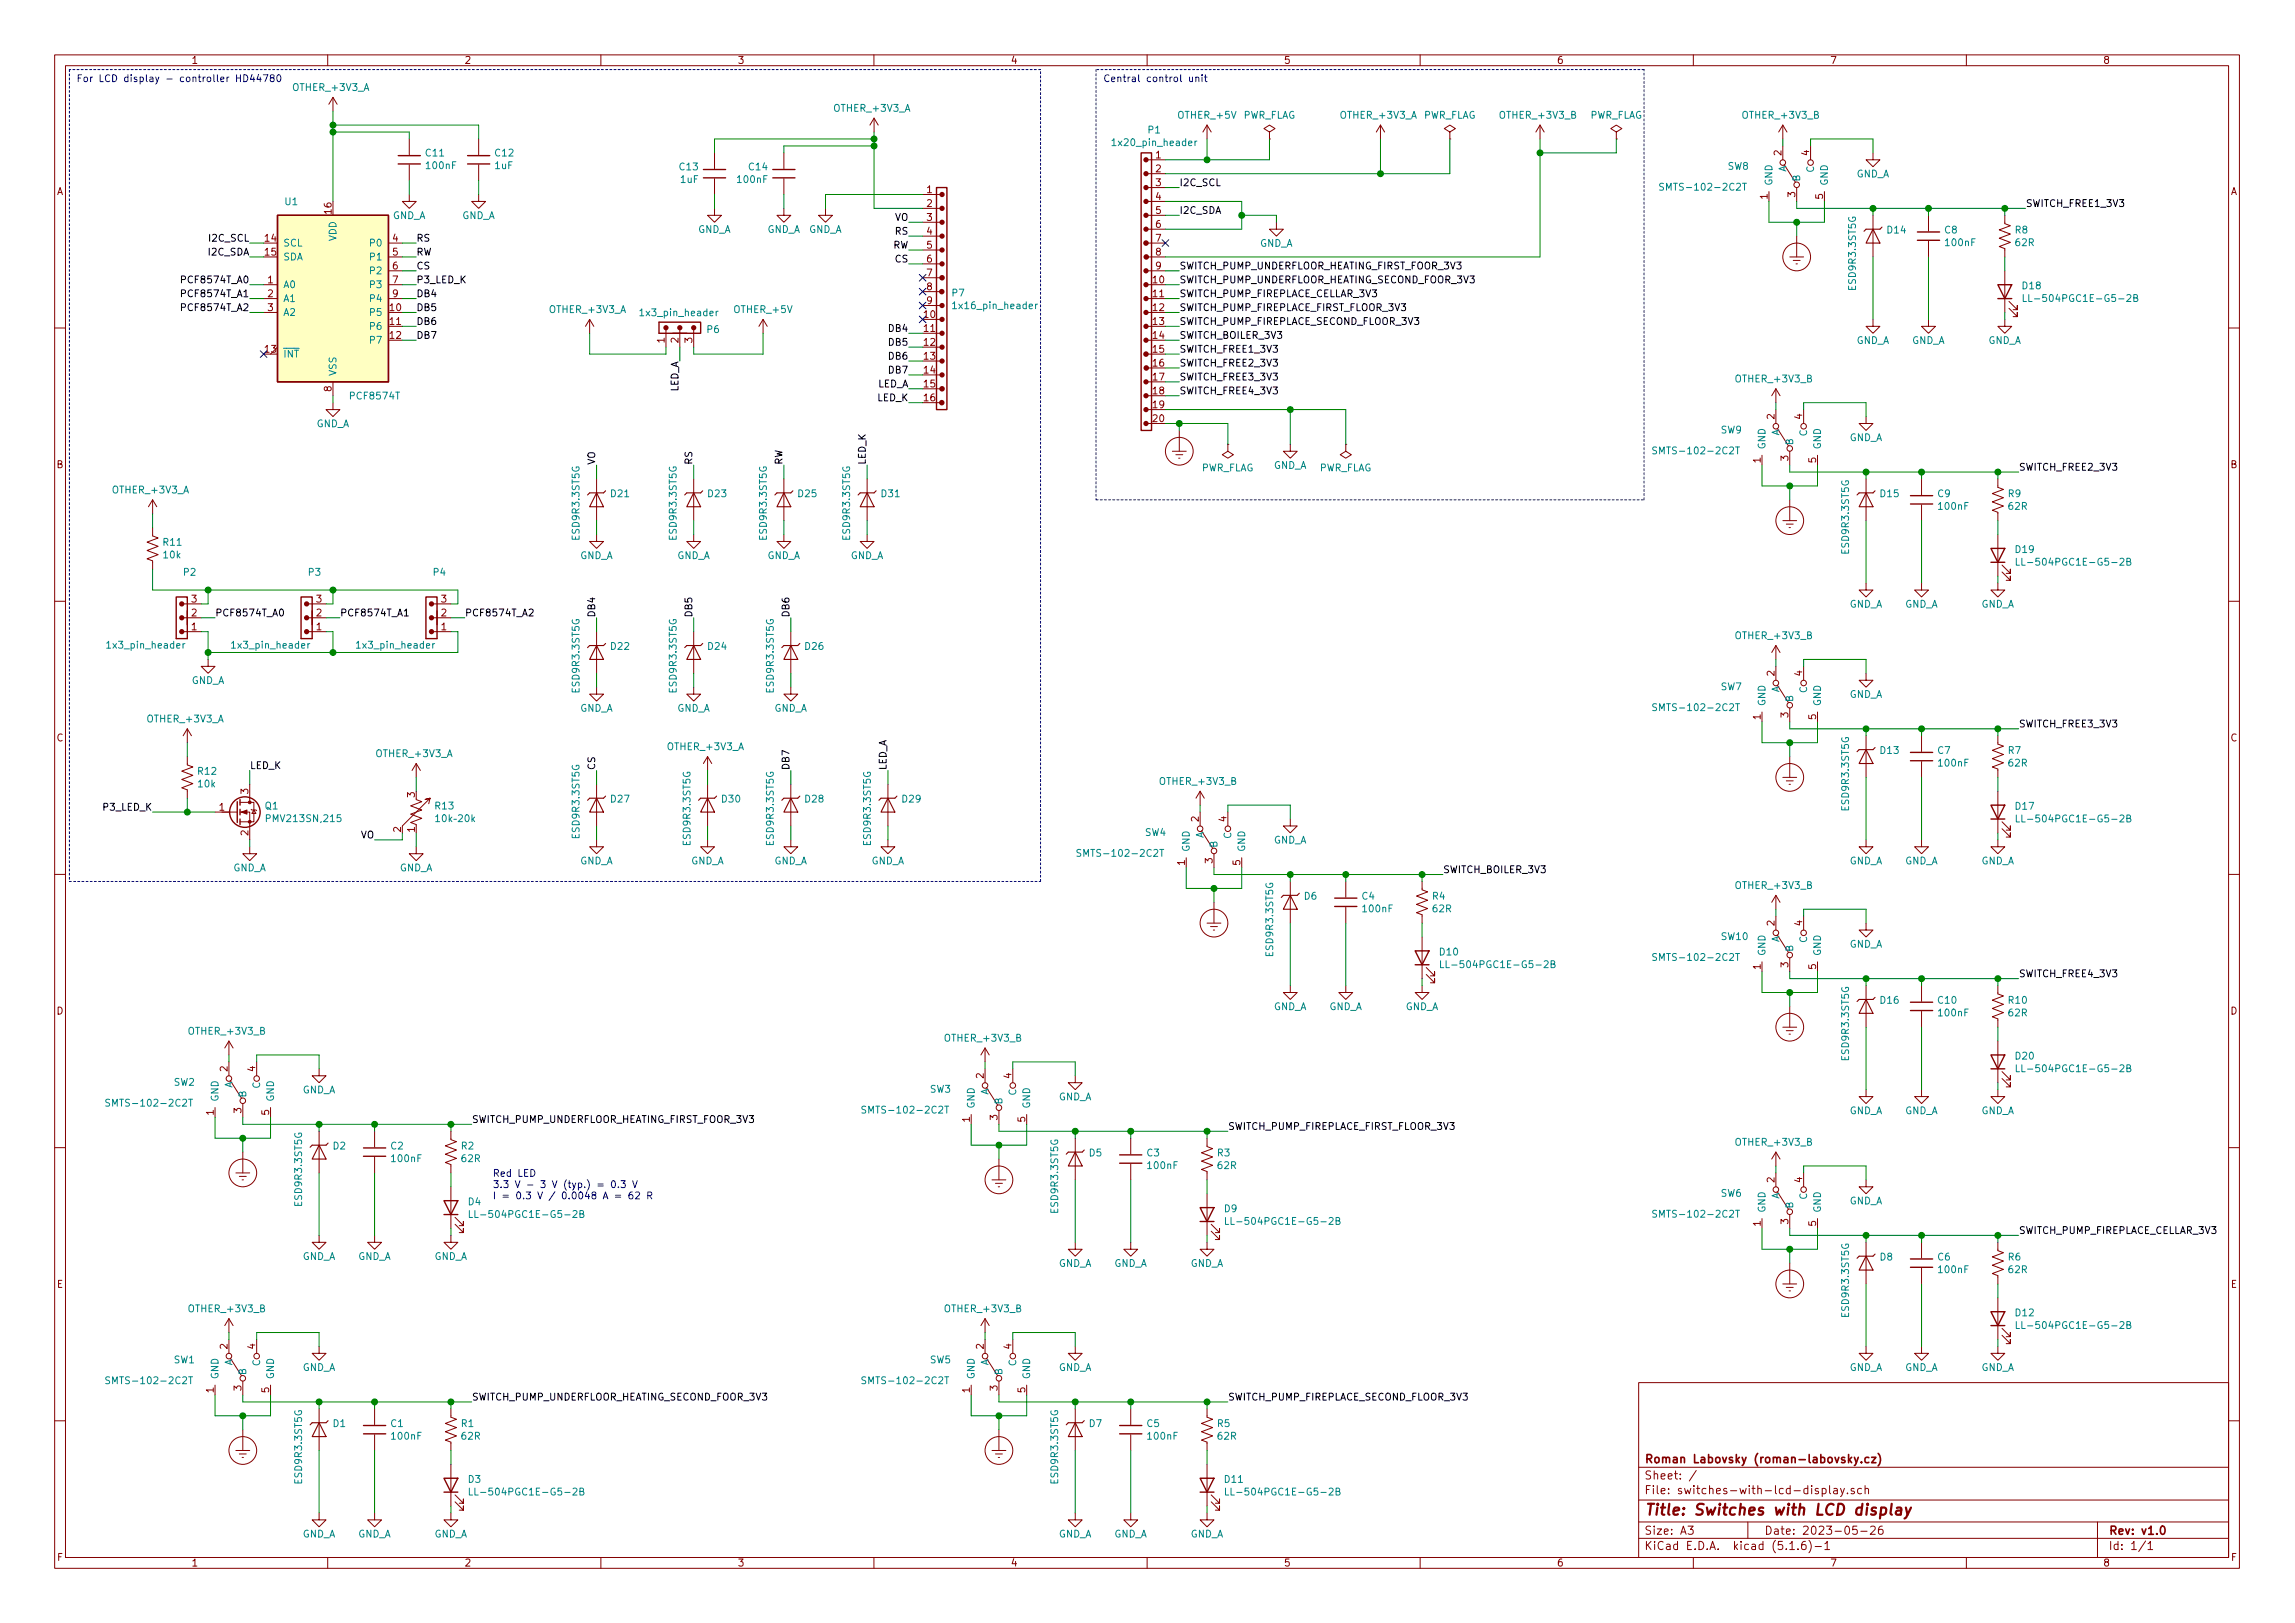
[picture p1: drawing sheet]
<svg xmlns="http://www.w3.org/2000/svg" width="420mm" height="297mm" viewBox="0 0 420 297" stroke-linecap="round" stroke-linejoin="round" font-family="sans-serif">
<defs><g id="words">
<text font-size="2.8" fill="#840000" x="301" y="277.3">Title: Switches with LCD display</text>
<g font-size="2.1" fill="#840000">
<text x="301" y="267.8">Roman Labovsky (roman-labovsky.cz)</text>
<text x="301" y="273.5">File: switches-with-lcd-display.sch</text>
<text x="301" y="270.8">Sheet: /</text>
<text x="301" y="280.9">Size: A3</text>
<text x="323" y="280.9">Date: 2023-05-26</text>
<text x="386" y="280.9">Rev: v1.0</text>
<text x="301" y="283.7">KiCad E.D.A. kicad (5.1.6)-1</text>
<text x="386" y="283.7">Id: 1/1</text>
</g>
<g font-size="1.8" fill="#840000">
<text x="35" y="11.7">1</text>
<text x="85" y="11.7">2</text>
<text x="135" y="11.7">3</text>
<text x="185" y="11.7">4</text>
<text x="235" y="11.7">5</text>
<text x="285" y="11.7">6</text>
<text x="335" y="11.7">7</text>
<text x="385" y="11.7">8</text>
<text x="211.6" y="29">1</text>
<text x="326.1" y="28.5" transform="rotate(-90 326.1 28.5)">2</text>
<text x="331.2" y="28.5" transform="rotate(-90 331.2 28.5)">4</text>
<text x="10.4" y="35.7">A</text>
<text x="169.7" y="35.3">1</text>
<text x="211.6" y="31.5">2</text>
<text x="211.6" y="34.1">3</text>
<text x="408.4" y="35.7">A</text>
<text x="60.7" y="39.1" transform="rotate(-90 60.7 39.1)">16</text>
<text x="169.7" y="37.9">2</text>
<text x="169.7" y="40.4">3</text>
<text x="211.6" y="36.6">4</text>
<text x="211.6" y="39.2">5</text>
<text x="211.6" y="41.7">6</text>
<text x="323.6" y="36.4" transform="rotate(-90 323.6 36.4)">1</text>
<text x="328.7" y="36.1" transform="rotate(-90 328.7 36.1)">3</text>
<text x="333.8" y="36.4" transform="rotate(-90 333.8 36.4)">5</text>
<text x="48.6" y="44.2">14</text>
<text x="48.6" y="46.8">15</text>
<text x="71.9" y="44.2">4</text>
<text x="71.9" y="46.8">5</text>
<text x="169.7" y="43">4</text>
<text x="169.7" y="45.5">5</text>
<text x="211.6" y="44.2">7</text>
<text x="211.6" y="46.8">8</text>
<text x="49" y="51.9">1</text>
<text x="71.9" y="49.3">6</text>
<text x="71.9" y="51.9">7</text>
<text x="169.7" y="48">6</text>
<text x="169.7" y="50.6">7</text>
<text x="169.7" y="53.1">8</text>
<text x="211.1" y="51.9">10</text>
<text x="211.6" y="49.3">9</text>
<text x="49" y="54.4">2</text>
<text x="49" y="56.9">3</text>
<text x="71.4" y="56.9">10</text>
<text x="71.4" y="59.5">11</text>
<text x="71.9" y="54.4">9</text>
<text x="169.2" y="58.2">10</text>
<text x="169.7" y="55.7">9</text>
<text x="211.1" y="54.4">11</text>
<text x="211.1" y="56.9">12</text>
<text x="211.1" y="59.5">13</text>
<text x="48.6" y="64.6">13</text>
<text x="71.4" y="62">12</text>
<text x="121.7" y="62.7" transform="rotate(-90 121.7 62.7)">1</text>
<text x="124.2" y="62.7" transform="rotate(-90 124.2 62.7)">2</text>
<text x="126.7" y="62.7" transform="rotate(-90 126.7 62.7)">3</text>
<text x="169.2" y="60.7">11</text>
<text x="169.2" y="63.3">12</text>
<text x="169.2" y="65.8">13</text>
<text x="211.1" y="62">14</text>
<text x="211.1" y="64.6">15</text>
<text x="60.7" y="71.6" transform="rotate(-90 60.7 71.6)">8</text>
<text x="169.2" y="68.4">14</text>
<text x="169.2" y="70.9">15</text>
<text x="211.1" y="67.1">16</text>
<text x="211.1" y="69.6">17</text>
<text x="169.2" y="73.4">16</text>
<text x="211.1" y="72.2">18</text>
<text x="211.1" y="74.7">19</text>
<text x="211.1" y="77.3">20</text>
<text x="324.9" y="76.7" transform="rotate(-90 324.9 76.7)">2</text>
<text x="329.9" y="76.7" transform="rotate(-90 329.9 76.7)">4</text>
<text x="10.4" y="85.7">B</text>
<text x="322.3" y="84.7" transform="rotate(-90 322.3 84.7)">1</text>
<text x="327.4" y="84.3" transform="rotate(-90 327.4 84.3)">3</text>
<text x="332.5" y="84.7" transform="rotate(-90 332.5 84.7)">5</text>
<text x="408.4" y="85.7">B</text>
<text x="35.1" y="112.8">2</text>
<text x="35.1" y="110.3">3</text>
<text x="57.9" y="112.8">2</text>
<text x="57.9" y="110.3">3</text>
<text x="80.8" y="112.8">2</text>
<text x="80.8" y="110.3">3</text>
<text x="35.1" y="115.4">1</text>
<text x="57.9" y="115.4">1</text>
<text x="80.8" y="115.4">1</text>
<text x="324.9" y="123.7" transform="rotate(-90 324.9 123.7)">2</text>
<text x="329.9" y="123.7" transform="rotate(-90 329.9 123.7)">4</text>
<text x="322.3" y="131.7" transform="rotate(-90 322.3 131.7)">1</text>
<text x="327.4" y="131.3" transform="rotate(-90 327.4 131.3)">3</text>
<text x="332.5" y="131.7" transform="rotate(-90 332.5 131.7)">5</text>
<text x="10.4" y="135.7">C</text>
<text x="408.4" y="135.7">C</text>
<text x="40.2" y="148.4">1</text>
<text x="45.5" y="145.3" transform="rotate(-90 45.5 145.3)">3</text>
<text x="75.9" y="145.9" transform="rotate(-90 75.9 145.9)">3</text>
<text x="45.5" y="152.9" transform="rotate(-90 45.5 152.9)">2</text>
<text x="73.4" y="152.3" transform="rotate(-90 73.4 152.3)">2</text>
<text x="75.9" y="152.3" transform="rotate(-90 75.9 152.3)">1</text>
<text x="219.5" y="150.4" transform="rotate(-90 219.5 150.4)">2</text>
<text x="224.5" y="150.4" transform="rotate(-90 224.5 150.4)">4</text>
<text x="216.9" y="158.4" transform="rotate(-90 216.9 158.4)">1</text>
<text x="222" y="158" transform="rotate(-90 222 158)">3</text>
<text x="227.1" y="158.4" transform="rotate(-90 227.1 158.4)">5</text>
<text x="324.9" y="169.4" transform="rotate(-90 324.9 169.4)">2</text>
<text x="329.9" y="169.4" transform="rotate(-90 329.9 169.4)">4</text>
<text x="322.3" y="177.4" transform="rotate(-90 322.3 177.4)">1</text>
<text x="327.4" y="177" transform="rotate(-90 327.4 177)">3</text>
<text x="332.5" y="177.4" transform="rotate(-90 332.5 177.4)">5</text>
<text x="10.4" y="185.7">D</text>
<text x="408.4" y="185.7">D</text>
<text x="41.7" y="196.1" transform="rotate(-90 41.7 196.1)">2</text>
<text x="46.7" y="196.1" transform="rotate(-90 46.7 196.1)">4</text>
<text x="180.1" y="197.4" transform="rotate(-90 180.1 197.4)">2</text>
<text x="185.2" y="197.4" transform="rotate(-90 185.2 197.4)">4</text>
<text x="44.2" y="203.7" transform="rotate(-90 44.2 203.7)">3</text>
<text x="39.1" y="204.1" transform="rotate(-90 39.1 204.1)">1</text>
<text x="49.3" y="204.1" transform="rotate(-90 49.3 204.1)">5</text>
<text x="177.5" y="205.3" transform="rotate(-90 177.5 205.3)">1</text>
<text x="182.6" y="205" transform="rotate(-90 182.6 205)">3</text>
<text x="187.7" y="205.3" transform="rotate(-90 187.7 205.3)">5</text>
<text x="324.9" y="216.4" transform="rotate(-90 324.9 216.4)">2</text>
<text x="329.9" y="216.4" transform="rotate(-90 329.9 216.4)">4</text>
<text x="322.3" y="224.4" transform="rotate(-90 322.3 224.4)">1</text>
<text x="327.4" y="224" transform="rotate(-90 327.4 224)">3</text>
<text x="332.5" y="224.4" transform="rotate(-90 332.5 224.4)">5</text>
<text x="10.4" y="235.7">E</text>
<text x="408.4" y="235.7">E</text>
<text x="41.7" y="246.9" transform="rotate(-90 41.7 246.9)">2</text>
<text x="46.7" y="246.9" transform="rotate(-90 46.7 246.9)">4</text>
<text x="180.1" y="246.9" transform="rotate(-90 180.1 246.9)">2</text>
<text x="185.2" y="246.9" transform="rotate(-90 185.2 246.9)">4</text>
<text x="39.1" y="254.9" transform="rotate(-90 39.1 254.9)">1</text>
<text x="44.2" y="254.5" transform="rotate(-90 44.2 254.5)">3</text>
<text x="49.3" y="254.9" transform="rotate(-90 49.3 254.9)">5</text>
<text x="177.5" y="254.9" transform="rotate(-90 177.5 254.9)">1</text>
<text x="182.6" y="254.5" transform="rotate(-90 182.6 254.5)">3</text>
<text x="187.7" y="254.9" transform="rotate(-90 187.7 254.9)">5</text>
<text x="10.5" y="285.7">F</text>
<text x="35" y="286.7">1</text>
<text x="85" y="286.7">2</text>
<text x="135" y="286.7">3</text>
<text x="185" y="286.7">4</text>
<text x="235" y="286.7">5</text>
<text x="285" y="286.7">6</text>
<text x="335" y="286.7">7</text>
<text x="385" y="286.7">8</text>
<text x="408.5" y="285.7">F</text>
</g>
<g font-size="1.8" fill="#0000c2">
<text x="14" y="15">For LCD display - controller HD44780</text>
<text x="201.9" y="15">Central control unit</text>
<text x="90.2" y="215.4">Red LED</text>
<text x="90.2" y="217.4">3.3 V - 3 V (typ.) = 0.3 V</text>
<text x="90.2" y="219.5">I = 0.3 V / 0.0048 A = 62 R</text>
</g>
<g font-size="1.8" fill="#008484">
<text x="53.8" y="16.6">OTHER_+3V3_A</text>
<text x="152.8" y="20.5">OTHER_+3V3_A</text>
<text x="215.8" y="21.7">OTHER_+5V</text>
<text x="227.5" y="21.7">PWR_FLAG</text>
<text x="245.5" y="21.7">OTHER_+3V3_A</text>
<text x="260.5" y="21.7">PWR_FLAG</text>
<text x="274.8" y="21.7">OTHER_+3V3_B</text>
<text x="291" y="21.7">PWR_FLAG</text>
<text x="319.2" y="21.7">OTHER_+3V3_B</text>
<text x="78" y="28.6">C11</text>
<text x="90.7" y="28.6">C12</text>
<text x="204.1" y="26.7">1x20_pin_header</text>
<text x="210.2" y="24.4">P1</text>
<text x="78.2" y="30.9">100nF</text>
<text x="90.7" y="30.9">1uF</text>
<text x="124.5" y="31.2">C13</text>
<text x="124.6" y="33.5">1uF</text>
<text x="135.2" y="33.5">100nF</text>
<text x="137.2" y="31.2">C14</text>
<text x="305.1" y="34.9">SMTS-102-2C2T</text>
<text x="316.3" y="31.1">SW8</text>
<text x="324.5" y="34" transform="rotate(-90 324.5 34)">GND</text>
<text x="327" y="31.5" transform="rotate(-90 327 31.5)">A</text>
<text x="329.6" y="33.3" transform="rotate(-90 329.6 33.3)">B</text>
<text x="332.1" y="31.5" transform="rotate(-90 332.1 31.5)">C</text>
<text x="334.6" y="34" transform="rotate(-90 334.6 34)">GND</text>
<text x="339.8" y="32.5">GND_A</text>
<text x="52.2" y="37.6">U1</text>
<text x="71.8" y="40.1">GND_A</text>
<text x="84.5" y="40.1">GND_A</text>
<text x="51.8" y="45.1">SCL</text>
<text x="51.8" y="47.7">SDA</text>
<text x="61.6" y="44.2" transform="rotate(-90 61.6 44.2)">VDD</text>
<text x="67.9" y="45.1">P0</text>
<text x="67.9" y="47.7">P1</text>
<text x="127.7" y="42.6">GND_A</text>
<text x="140.4" y="42.6">GND_A</text>
<text x="148" y="42.6">GND_A</text>
<text x="230.6" y="45.2">GND_A</text>
<text x="345.6" y="42.7">D14</text>
<text x="356.1" y="42.7">C8</text>
<text x="356.3" y="45">100nF</text>
<text x="369" y="42.7">R8</text>
<text x="369" y="45">62R</text>
<text x="51.8" y="52.7">A0</text>
<text x="67.9" y="50.2">P2</text>
<text x="67.9" y="52.7">P3</text>
<text x="339.8" y="52.9" transform="rotate(-90 339.8 52.9)">ESD9R3.3ST5G</text>
<text x="370.3" y="52.9">D18</text>
<text x="51.8" y="55.3">A1</text>
<text x="51.8" y="57.8">A2</text>
<text x="67.9" y="57.8">P5</text>
<text x="67.9" y="55.3">P4</text>
<text x="100.8" y="57.3">OTHER_+3V3_A</text>
<text x="117.6" y="57.9">1x3_pin_header</text>
<text x="134.5" y="57.3">OTHER_+5V</text>
<text x="174.3" y="54.3">P7</text>
<text x="175" y="56.6">1x16_pin_header</text>
<text x="372.1" y="55.3">LL-504PGC1E-G5-2B</text>
<text x="51.8" y="65.4">INT</text>
<text x="67.9" y="60.4">P6</text>
<text x="67.9" y="62.9">P7</text>
<text x="129.5" y="60.9">P6</text>
<text x="339.8" y="63">GND_A</text>
<text x="350" y="63">GND_A</text>
<text x="363.9" y="63">GND_A</text>
<text x="61.6" y="68.9" transform="rotate(-90 61.6 68.9)">VSS</text>
<text x="317.9" y="70">OTHER_+3V3_B</text>
<text x="64.3" y="73.1">PCF8574T</text>
<text x="57.9" y="78.2">GND_A</text>
<text x="303.8" y="83.1">SMTS-102-2C2T</text>
<text x="315.1" y="79.3">SW9</text>
<text x="323.2" y="82.3" transform="rotate(-90 323.2 82.3)">GND</text>
<text x="325.8" y="79.8" transform="rotate(-90 325.8 79.8)">A</text>
<text x="328.3" y="81.6" transform="rotate(-90 328.3 81.6)">B</text>
<text x="330.8" y="79.8" transform="rotate(-90 330.8 79.8)">C</text>
<text x="333.4" y="82.3" transform="rotate(-90 333.4 82.3)">GND</text>
<text x="338.5" y="80.7">GND_A</text>
<text x="219.8" y="86.3">PWR_FLAG</text>
<text x="233.1" y="85.8">GND_A</text>
<text x="241.4" y="86.3">PWR_FLAG</text>
<text x="20.8" y="90.3">OTHER_+3V3_A</text>
<text x="111.9" y="91">D21</text>
<text x="129.7" y="91">D23</text>
<text x="146.2" y="91">D25</text>
<text x="161.4" y="91">D31</text>
<text x="344.3" y="91">D15</text>
<text x="354.8" y="91">C9</text>
<text x="355" y="93.3">100nF</text>
<text x="367.7" y="91">R9</text>
<text x="367.8" y="93.3">62R</text>
<text x="29.9" y="99.9">R11</text>
<text x="106.1" y="98.6" transform="rotate(-90 106.1 98.6)">ESD9R3.3ST5G</text>
<text x="123.9" y="98.6" transform="rotate(-90 123.9 98.6)">ESD9R3.3ST5G</text>
<text x="140.4" y="98.6" transform="rotate(-90 140.4 98.6)">ESD9R3.3ST5G</text>
<text x="155.6" y="98.6" transform="rotate(-90 155.6 98.6)">ESD9R3.3ST5G</text>
<text x="338.5" y="101.1" transform="rotate(-90 338.5 101.1)">ESD9R3.3ST5G</text>
<text x="369" y="101.2">D19</text>
<text x="30" y="102.2">10k</text>
<text x="33.7" y="105.4">P2</text>
<text x="56.5" y="105.4">P3</text>
<text x="79.4" y="105.4">P4</text>
<text x="106.1" y="102.3">GND_A</text>
<text x="123.9" y="102.3">GND_A</text>
<text x="140.4" y="102.3">GND_A</text>
<text x="155.7" y="102.3">GND_A</text>
<text x="370.9" y="103.5">LL-504PGC1E-G5-2B</text>
<text x="338.5" y="111.2">GND_A</text>
<text x="348.7" y="111.2">GND_A</text>
<text x="362.7" y="111.2">GND_A</text>
<text x="20" y="118.7">1x3_pin_header</text>
<text x="42.8" y="118.7">1x3_pin_header</text>
<text x="65.7" y="118.7">1x3_pin_header</text>
<text x="111.9" y="118.9">D22</text>
<text x="129.7" y="118.9">D24</text>
<text x="147.4" y="118.9">D26</text>
<text x="317.9" y="117">OTHER_+3V3_B</text>
<text x="35" y="125.2">GND_A</text>
<text x="106.1" y="126.5" transform="rotate(-90 106.1 126.5)">ESD9R3.3ST5G</text>
<text x="106.1" y="130.3">GND_A</text>
<text x="123.9" y="126.5" transform="rotate(-90 123.9 126.5)">ESD9R3.3ST5G</text>
<text x="123.9" y="130.3">GND_A</text>
<text x="141.7" y="126.5" transform="rotate(-90 141.7 126.5)">ESD9R3.3ST5G</text>
<text x="141.7" y="130.3">GND_A</text>
<text x="303.8" y="130.1">SMTS-102-2C2T</text>
<text x="315.1" y="126.3">SW7</text>
<text x="323.2" y="129.3" transform="rotate(-90 323.2 129.3)">GND</text>
<text x="325.8" y="126.8" transform="rotate(-90 325.8 126.8)">A</text>
<text x="328.3" y="128.6" transform="rotate(-90 328.3 128.6)">B</text>
<text x="330.8" y="126.8" transform="rotate(-90 330.8 126.8)">C</text>
<text x="333.4" y="129.3" transform="rotate(-90 333.4 129.3)">GND</text>
<text x="338.5" y="127.7">GND_A</text>
<text x="27.1" y="132.2">OTHER_+3V3_A</text>
<text x="122.4" y="137.3">OTHER_+3V3_A</text>
<text x="344.3" y="138">D13</text>
<text x="354.8" y="138">C7</text>
<text x="367.7" y="138">R7</text>
<text x="36.3" y="141.8">R12</text>
<text x="69" y="138.6">OTHER_+3V3_A</text>
<text x="212.5" y="143.6">OTHER_+3V3_B</text>
<text x="355" y="140.3">100nF</text>
<text x="367.8" y="140.3">62R</text>
<text x="36.3" y="144.1">10k</text>
<text x="48.6" y="148.1">Q1</text>
<text x="79.7" y="148.1">R13</text>
<text x="111.9" y="146.9">D27</text>
<text x="132.2" y="146.9">D30</text>
<text x="147.4" y="146.9">D28</text>
<text x="165.2" y="146.9">D29</text>
<text x="338.5" y="148.1" transform="rotate(-90 338.5 148.1)">ESD9R3.3ST5G</text>
<text x="369" y="148.2">D17</text>
<text x="49.3" y="150.5">PMV213SN,215</text>
<text x="80.4" y="150.5">10k20k</text>
<text x="106.1" y="153.2" transform="rotate(-90 106.1 153.2)">ESD9R3.3ST5G</text>
<text x="126.4" y="154.5" transform="rotate(-90 126.4 154.5)">ESD9R3.3ST5G</text>
<text x="141.7" y="154.5" transform="rotate(-90 141.7 154.5)">ESD9R3.3ST5G</text>
<text x="159.4" y="154.5" transform="rotate(-90 159.4 154.5)">ESD9R3.3ST5G</text>
<text x="209.7" y="153">SW4</text>
<text x="217.8" y="156" transform="rotate(-90 217.8 156)">GND</text>
<text x="220.3" y="153.5" transform="rotate(-90 220.3 153.5)">A</text>
<text x="222.9" y="155.2" transform="rotate(-90 222.9 155.2)">B</text>
<text x="225.4" y="153.5" transform="rotate(-90 225.4 153.5)">C</text>
<text x="228" y="156" transform="rotate(-90 228 156)">GND</text>
<text x="233.1" y="154.4">GND_A</text>
<text x="370.9" y="150.5">LL-504PGC1E-G5-2B</text>
<text x="42.6" y="159.5">GND_A</text>
<text x="73.1" y="159.5">GND_A</text>
<text x="106.1" y="158.2">GND_A</text>
<text x="126.4" y="158.2">GND_A</text>
<text x="141.7" y="158.2">GND_A</text>
<text x="159.5" y="158.2">GND_A</text>
<text x="198.4" y="156.8">SMTS-102-2C2T</text>
<text x="338.5" y="158.2">GND_A</text>
<text x="348.7" y="158.2">GND_A</text>
<text x="362.7" y="158.2">GND_A</text>
<text x="238.8" y="164.7">D6</text>
<text x="249.4" y="164.7">C4</text>
<text x="249.6" y="167">100nF</text>
<text x="262.3" y="164.7">R4</text>
<text x="262.4" y="167">62R</text>
<text x="317.9" y="162.7">OTHER_+3V3_B</text>
<text x="315.2" y="172">SW10</text>
<text x="325.8" y="172.5" transform="rotate(-90 325.8 172.5)">A</text>
<text x="330.8" y="172.5" transform="rotate(-90 330.8 172.5)">C</text>
<text x="338.5" y="173.4">GND_A</text>
<text x="233.1" y="174.8" transform="rotate(-90 233.1 174.8)">ESD9R3.3ST5G</text>
<text x="263.6" y="174.9">D10</text>
<text x="265.5" y="177.2">LL-504PGC1E-G5-2B</text>
<text x="303.8" y="175.9">SMTS-102-2C2T</text>
<text x="323.2" y="175" transform="rotate(-90 323.2 175)">GND</text>
<text x="328.3" y="174.3" transform="rotate(-90 328.3 174.3)">B</text>
<text x="333.4" y="175" transform="rotate(-90 333.4 175)">GND</text>
<text x="233.1" y="184.9">GND_A</text>
<text x="243.3" y="184.9">GND_A</text>
<text x="257.3" y="184.9">GND_A</text>
<text x="344.3" y="183.7">D16</text>
<text x="354.9" y="183.7">C10</text>
<text x="367.8" y="183.7">R10</text>
<text x="34.7" y="189.4">OTHER_+3V3_B</text>
<text x="173.2" y="190.6">OTHER_+3V3_B</text>
<text x="355" y="186">100nF</text>
<text x="367.8" y="186">62R</text>
<text x="338.5" y="193.8" transform="rotate(-90 338.5 193.8)">ESD9R3.3ST5G</text>
<text x="369" y="193.9">D20</text>
<text x="370.9" y="196.2">LL-504PGC1E-G5-2B</text>
<text x="20.6" y="202.5">SMTS-102-2C2T</text>
<text x="31.9" y="198.7">SW2</text>
<text x="40" y="201.7" transform="rotate(-90 40 201.7)">GND</text>
<text x="42.5" y="199.2" transform="rotate(-90 42.5 199.2)">A</text>
<text x="45.1" y="201" transform="rotate(-90 45.1 201)">B</text>
<text x="47.6" y="199.2" transform="rotate(-90 47.6 199.2)">C</text>
<text x="50.2" y="201.7" transform="rotate(-90 50.2 201.7)">GND</text>
<text x="55.3" y="200.1">GND_A</text>
<text x="159" y="203.8">SMTS-102-2C2T</text>
<text x="170.3" y="200">SW3</text>
<text x="178.4" y="203" transform="rotate(-90 178.4 203)">GND</text>
<text x="181" y="200.4" transform="rotate(-90 181 200.4)">A</text>
<text x="183.5" y="202.2" transform="rotate(-90 183.5 202.2)">B</text>
<text x="186.1" y="200.4" transform="rotate(-90 186.1 200.4)">C</text>
<text x="188.6" y="203" transform="rotate(-90 188.6 203)">GND</text>
<text x="193.8" y="201.4">GND_A</text>
<text x="338.5" y="203.9">GND_A</text>
<text x="348.7" y="203.9">GND_A</text>
<text x="362.7" y="203.9">GND_A</text>
<text x="317.9" y="209.7">OTHER_+3V3_B</text>
<text x="61" y="210.4">D2</text>
<text x="71.6" y="210.4">C2</text>
<text x="71.8" y="212.7">100nF</text>
<text x="84.5" y="210.4">R2</text>
<text x="84.6" y="212.7">62R</text>
<text x="199.4" y="211.6">D5</text>
<text x="210" y="211.6">C3</text>
<text x="210.3" y="214">100nF</text>
<text x="222.9" y="211.6">R3</text>
<text x="223" y="214">62R</text>
<text x="55.3" y="220.5" transform="rotate(-90 55.3 220.5)">ESD9R3.3ST5G</text>
<text x="85.8" y="220.6">D4</text>
<text x="193.7" y="221.8" transform="rotate(-90 193.7 221.8)">ESD9R3.3ST5G</text>
<text x="224.2" y="221.9">D9</text>
<text x="315.1" y="219">SW6</text>
<text x="325.8" y="219.5" transform="rotate(-90 325.8 219.5)">A</text>
<text x="328.3" y="221.3" transform="rotate(-90 328.3 221.3)">B</text>
<text x="330.8" y="219.5" transform="rotate(-90 330.8 219.5)">C</text>
<text x="338.5" y="220.4">GND_A</text>
<text x="87.7" y="222.9">LL-504PGC1E-G5-2B</text>
<text x="226.1" y="224.2">LL-504PGC1E-G5-2B</text>
<text x="303.8" y="222.8">SMTS-102-2C2T</text>
<text x="323.2" y="222" transform="rotate(-90 323.2 222)">GND</text>
<text x="333.4" y="222" transform="rotate(-90 333.4 222)">GND</text>
<text x="55.3" y="230.6">GND_A</text>
<text x="65.5" y="230.6">GND_A</text>
<text x="79.5" y="230.6">GND_A</text>
<text x="193.8" y="231.9">GND_A</text>
<text x="203.9" y="231.9">GND_A</text>
<text x="217.9" y="231.9">GND_A</text>
<text x="344.2" y="230.7">D8</text>
<text x="354.8" y="230.7">C6</text>
<text x="355" y="233">100nF</text>
<text x="367.7" y="230.7">R6</text>
<text x="367.8" y="233">62R</text>
<text x="34.7" y="240.2">OTHER_+3V3_B</text>
<text x="173.2" y="240.2">OTHER_+3V3_B</text>
<text x="338.5" y="240.8" transform="rotate(-90 338.5 240.8)">ESD9R3.3ST5G</text>
<text x="369" y="240.9">D12</text>
<text x="370.9" y="243.2">LL-504PGC1E-G5-2B</text>
<text x="31.9" y="249.5">SW1</text>
<text x="42.5" y="250" transform="rotate(-90 42.5 250)">A</text>
<text x="45.1" y="251.8" transform="rotate(-90 45.1 251.8)">B</text>
<text x="47.6" y="250" transform="rotate(-90 47.6 250)">C</text>
<text x="55.3" y="250.9">GND_A</text>
<text x="170.3" y="249.5">SW5</text>
<text x="181" y="250" transform="rotate(-90 181 250)">A</text>
<text x="183.5" y="251.8" transform="rotate(-90 183.5 251.8)">B</text>
<text x="186.1" y="250" transform="rotate(-90 186.1 250)">C</text>
<text x="193.8" y="250.9">GND_A</text>
<text x="338.5" y="250.9">GND_A</text>
<text x="348.7" y="250.9">GND_A</text>
<text x="362.7" y="250.9">GND_A</text>
<text x="20.6" y="253.3">SMTS-102-2C2T</text>
<text x="40" y="252.5" transform="rotate(-90 40 252.5)">GND</text>
<text x="50.2" y="252.5" transform="rotate(-90 50.2 252.5)">GND</text>
<text x="159" y="253.3">SMTS-102-2C2T</text>
<text x="178.4" y="252.5" transform="rotate(-90 178.4 252.5)">GND</text>
<text x="188.6" y="252.5" transform="rotate(-90 188.6 252.5)">GND</text>
<text x="61" y="261.2">D1</text>
<text x="71.6" y="261.2">C1</text>
<text x="71.8" y="263.5">100nF</text>
<text x="84.5" y="261.2">R1</text>
<text x="84.6" y="263.5">62R</text>
<text x="199.4" y="261.2">D7</text>
<text x="210" y="261.2">C5</text>
<text x="210.3" y="263.5">100nF</text>
<text x="222.9" y="261.2">R5</text>
<text x="223" y="263.5">62R</text>
<text x="55.3" y="271.3" transform="rotate(-90 55.3 271.3)">ESD9R3.3ST5G</text>
<text x="85.8" y="271.4">D3</text>
<text x="87.7" y="273.7">LL-504PGC1E-G5-2B</text>
<text x="193.7" y="271.3" transform="rotate(-90 193.7 271.3)">ESD9R3.3ST5G</text>
<text x="224.3" y="271.4">D11</text>
<text x="226.1" y="273.7">LL-504PGC1E-G5-2B</text>
<text x="55.3" y="281.4">GND_A</text>
<text x="65.5" y="281.4">GND_A</text>
<text x="79.5" y="281.4">GND_A</text>
<text x="193.8" y="281.4">GND_A</text>
<text x="203.9" y="281.4">GND_A</text>
<text x="217.9" y="281.4">GND_A</text>
</g>
<g font-size="1.8">
<text x="215.9" y="34.1">I2C_SCL</text>
<text x="163.8" y="40.4">VO</text>
<text x="215.9" y="39.2">I2C_SDA</text>
<text x="370.8" y="37.9">SWITCH_FREE1_3V3</text>
<text x="38.3" y="46.8">I2C_SDA</text>
<text x="38.5" y="44.2">I2C_SCL</text>
<text x="76.2" y="44.2">RS</text>
<text x="76.2" y="46.8">RW</text>
<text x="163.4" y="45.5">RW</text>
<text x="163.9" y="43">RS</text>
<text x="33.9" y="51.9">PCF8574T_A0</text>
<text x="76.2" y="49.3">CS</text>
<text x="76.2" y="51.9">P3_LED_K</text>
<text x="163.9" y="48">CS</text>
<text x="215.9" y="51.9">SWITCH_PUMP_UNDERFLOOR_HEATING_SECOND_FOOR_3V3</text>
<text x="215.9" y="49.3">SWITCH_PUMP_UNDERFLOOR_HEATING_FIRST_FOOR_3V3</text>
<text x="33.9" y="54.4">PCF8574T_A1</text>
<text x="33.9" y="56.9">PCF8574T_A2</text>
<text x="76.2" y="54.4">DB4</text>
<text x="76.2" y="56.9">DB5</text>
<text x="76.2" y="59.5">DB6</text>
<text x="215.9" y="56.9">SWITCH_PUMP_FIREPLACE_FIRST_FLOOR_3V3</text>
<text x="215.9" y="54.4">SWITCH_PUMP_FIREPLACE_CELLAR_3V3</text>
<text x="215.9" y="59.5">SWITCH_PUMP_FIREPLACE_SECOND_FLOOR_3V3</text>
<text x="76.2" y="62">DB7</text>
<text x="162.8" y="60.7">DB4</text>
<text x="162.8" y="63.3">DB5</text>
<text x="162.8" y="65.8">DB6</text>
<text x="215.9" y="64.6">SWITCH_FREE1_3V3</text>
<text x="215.9" y="62">SWITCH_BOILER_3V3</text>
<text x="124.2" y="71.9" transform="rotate(-90 124.2 71.9)">LED_A</text>
<text x="160.6" y="70.9">LED_A</text>
<text x="162.8" y="68.4">DB7</text>
<text x="215.9" y="69.6">SWITCH_FREE3_3V3</text>
<text x="215.9" y="67.1">SWITCH_FREE2_3V3</text>
<text x="160.6" y="73.4">LED_K</text>
<text x="215.9" y="72.2">SWITCH_FREE4_3V3</text>
<text x="109" y="85.1" transform="rotate(-90 109 85.1)">VO</text>
<text x="126.7" y="85.1" transform="rotate(-90 126.7 85.1)">RS</text>
<text x="143.3" y="85.1" transform="rotate(-90 143.3 85.1)">RW</text>
<text x="158.5" y="85.1" transform="rotate(-90 158.5 85.1)">LED_K</text>
<text x="369.6" y="86.1">SWITCH_FREE2_3V3</text>
<text x="39.4" y="112.8">PCF8574T_A0</text>
<text x="62.2" y="112.8">PCF8574T_A1</text>
<text x="85.1" y="112.8">PCF8574T_A2</text>
<text x="109" y="113.1" transform="rotate(-90 109 113.1)">DB4</text>
<text x="126.7" y="113.1" transform="rotate(-90 126.7 113.1)">DB5</text>
<text x="144.5" y="113.1" transform="rotate(-90 144.5 113.1)">DB6</text>
<text x="369.6" y="133.1">SWITCH_FREE3_3V3</text>
<text x="45.7" y="140.8">LED_K</text>
<text x="109" y="141" transform="rotate(-90 109 141)">CS</text>
<text x="144.5" y="141" transform="rotate(-90 144.5 141)">DB7</text>
<text x="162.3" y="141" transform="rotate(-90 162.3 141)">LED_A</text>
<text x="19" y="148.4">P3_LED_K</text>
<text x="66" y="153.5">VO</text>
<text x="264.2" y="159.8">SWITCH_BOILER_3V3</text>
<text x="369.6" y="178.9">SWITCH_FREE4_3V3</text>
<text x="86.4" y="205.5">SWITCH_PUMP_UNDERFLOOR_HEATING_FIRST_FOOR_3V3</text>
<text x="224.8" y="206.8">SWITCH_PUMP_FIREPLACE_FIRST_FLOOR_3V3</text>
<text x="369.6" y="225.8">SWITCH_PUMP_FIREPLACE_CELLAR_3V3</text>
<text x="86.4" y="256.3">SWITCH_PUMP_UNDERFLOOR_HEATING_SECOND_FOOR_3V3</text>
<text x="224.8" y="256.3">SWITCH_PUMP_FIREPLACE_SECOND_FLOOR_3V3</text>
</g>
</g></defs>
<g fill="none" stroke="#840000" stroke-width=".18">
<path d="M10 10h400v277h-400zM12 12h396v273.1h-396zM60 10v2M61 17.8l-.8 1.3M61 17.8v2.6M61 17.8l.7 1.3M110 10v2M160 10v2M210 10v2M260 10v2M310 10v2M360 10v2"/>
<path d="M74.9 35.6v1.3h1.3l-1.3 1.2-1.2-1.2h1.2M74.9 25.4v2.9M74.9 30.2v2.9M87.6 35.6v1.3h1.3l-1.3 1.2-1.2-1.2h1.2M87.6 25.4v2.9M87.6 30.2v2.9M130.8 38.1v1.3h1.3l-1.3 1.3-1.3-1.3h1.3M130.8 28v2.9M130.8 32.7v2.9M143.5 38.1v1.3h1.3l-1.3 1.3-1.3-1.3h1.3M143.5 28v2.9M143.5 32.7v2.9"/>
<path d="M151.1 38.1v1.3h1.3l-1.3 1.3-1.2-1.3h1.2M160 21.6v2.6M160 21.6l-.7 1.3M160 21.6l.8 1.3M168.9 35.6h3.6M168.9 38.1h3.6M209.8 29.2h3.6M209.8 31.8h3.6M209.8 34.3h3.6M209.8 36.9h3.6M209.8 39.4h3.6M221 22.9v2.5"/>
<path d="M221 22.9l-.8 1.3M221 22.9l.7 1.3M232.4 24.2l1-.7-1-.6-1 .6 1 .7v1.2M232.4 25.4h.1M252.7 22.9l-.7 1.3M252.7 22.9v2.5M252.7 22.9l.8 1.3M265.4 24.2l1-.7-1-.6-1 .6 1 .7v1.2M265.4 25.4h.1M281.9 22.9l-.7 1.3M281.9 22.9v2.5M281.9 22.9l.8 1.3"/>
<path d="M295.9 24.2l1-.7-1-.6-1 .6 1 .7v1.2M295.9 25.4h.1M323.8 35.1v1.8M326.4 22.9v2.5M326.4 26.7v2.5M326.4 22.9l-.8 1.3M326.4 22.9l.8 1.3M326.6 30.1l2.1 3.2M328.9 34.3v2.6M331.5 26.7v2.5M342.9 28v1.2h1.3l-1.3 1.3-1.3-1.3h1.3M342.9 39.4v7.6"/>
<path d="M353.1 39.4v2.9M367 39.4v1.5l1 .4-2 .8 2 .7-2 .8 2 .8-2 .7 1 .4v1.5M48.3 52.1h2.5M48.3 54.6h2.5M48.3 57.2h2.5M71.1 44.5h2.6M71.1 47h2.6M71.1 49.6h2.6M71.1 52.1h2.6M71.1 54.6h2.6M107.9 58.5l-.7 1.2M107.9 58.5v2.5"/>
<path d="M107.9 58.5l.8 1.2M121.9 60v3.5M124.5 60v3.5M127 60v3.5M139.7 58.5l-.8 1.2M139.7 58.5v2.5M139.7 58.5l.8 1.2M168.9 40.7h3.6M168.9 43.2h3.6M168.9 45.8h3.6M168.9 48.3h2.5M168.9 50.8h3.6"/>
<path d="M168.9 53.4h3.6M168.9 55.9h3.6M171.4 58.5h1.1M171.6 48.3h.9M209.8 41.9h.9M209.8 44.5h3.6M209.8 47h3.6M209.8 49.6h3.6M209.8 52.1h1M209.8 54.6h1M209.8 57.2h1M209.8 59.7h1"/>
<path d="M210.8 41.9h2.6M233.7 40.7v1.2h1.2l-1.2 1.3-1.3-1.3h1.3M327.7 47h2.5M328.3 47.7h1.3M328.8 48.3h.3M328.9 43.2v3.8M342.9 58.5v1.2h1.3l-1.3 1.3-1.3-1.3h1.3M353.1 58.5v1.2h1.2l-1.2 1.3-1.3-1.3h1.3M353.1 44.1v2.9M367 58.5v1.2h1.3l-1.3 1.3-1.2-1.3h1.2M367 49.6v7.6M367.8 56.4l1.5 1.5v-.7v.7h-.7"/>
<path d="M367.8 55.2l1.5 1.5v-.8v.8h-.7M10 60h2M61 73.7v1.3h1.2l-1.2 1.2-1.3-1.2h1.3M61 69.9v2.5M171.4 61h1.1M171.4 63.5h1.1M171.4 66.1h1.1M171.4 71.2h1.1M171.4 73.7h1.1M171.6 68.6h.9M209.8 62.3h.9M209.8 64.8h1"/>
<path d="M209.8 67.3h1M209.8 69.9h1M209.8 72.4h1M209.8 75h1M209.8 77.5h.9M215.9 78.8v3.8M325.1 71.2v2.5M325.1 75v2.5M325.1 71.2l-.7 1.2M325.1 71.2l.8 1.2M325.4 78.4l2 3.2M330.2 75v2.5"/>
<path d="M341.6 76.2v1.3h1.3l-1.3 1.3-1.2-1.3h1.2M408 60h2M27.9 96.6v1.5l1.1 .4-2.1 .7 2.1 .8-2.1 .7 2.1 .8-2.1 .8 1 .4v1.5M27.9 91.5l-.7 1.2M27.9 91.5v2.5M27.9 91.5l.8 1.2M109.2 97.8v1.3h1.3l-1.3 1.3-1.3-1.3h1.3M109.2 87.7v7.6M127 97.8v1.3h1.3l-1.3 1.3-1.3-1.3h1.3M127 87.7v7.6M143.5 97.8v1.3h1.3l-1.3 1.3-1.3-1.3h1.3M143.5 87.7v7.6"/>
<path d="M158.7 97.8v1.3h1.3l-1.3 1.3-1.2-1.3h1.2M158.7 87.7v7.6M214.6 82.6h2.6M215.3 83.2h1.2M215.8 83.9h.2M224.8 81.3v1.3l1 .6-1 .7-1-.7 1-.6M224.8 81.3h.1M236.2 81.3v1.3h1.3l-1.3 1.3-1.3-1.3h1.3M246.4 81.3v1.3l1 .6-1 .7-1-.7 1-.6M246.4 81.3h.1M322.6 83.3v1.8M326.4 95.3h2.5"/>
<path d="M327 95.9h1.3M327.5 96.6h.3M327.7 82.6v2.5M327.7 91.5v3.8M341.6 87.7v7.6M351.8 87.7v2.9M351.8 92.4v2.9M365.8 87.7v1.5l1 .4-2.1 .7 2.1 .8-2.1 .8 2.1 .7-2.1 .8 1.1 .4v1.5M365.8 97.8v7.6M10 110h2M33.3 115.6h3.5M33.3 113.1h3.5"/>
<path d="M33.3 110.5h3.5M56.1 115.6h3.6M56.1 113.1h3.6M56.1 110.5h3.6M79 115.6h3.5M79 113.1h3.5M79 110.5h3.5M109.2 115.6v7.6M127 115.6v7.6M144.8 115.6v7.6M325.1 118.1v2.6M325.1 118.1l-.7 1.3"/>
<path d="M325.1 118.1l.8 1.3M341.6 106.7v1.3h1.3l-1.3 1.3-1.2-1.3h1.2M351.8 106.7v1.3h1.3l-1.3 1.3-1.3-1.3h1.3M365.8 106.7v1.3h1.2l-1.2 1.3-1.3-1.3h1.3M366.5 104.7l1.5 1.5v-.8v.8h-.7M366.5 103.4l1.5 1.5v-.7v.7h-.7M408 110h2M34.3 138.5v1.5l1 .4-2 .7 2 .8-2 .8 2 .7-2 .8 1 .4v1.5M34.3 133.4v2.5M34.3 133.4l-.8 1.3M34.3 133.4l.8 1.3M38.1 120.7v1.3h1.3l-1.3 1.2-1.3-1.2h1.3"/>
<path d="M76.2 139.7v2.6M76.2 139.7l-.8 1.3M76.2 139.7l.8 1.3M109.2 125.8v1.2h1.3l-1.3 1.3-1.3-1.3h1.3M127 125.8v1.2h1.3l-1.3 1.3-1.3-1.3h1.3M129.5 138.5v2.5M129.5 138.5l-.7 1.2M129.5 138.5l.8 1.2M144.8 125.8v1.2h1.2l-1.2 1.3-1.3-1.3h1.3M322.6 130.3v1.8M325.1 122v2.5M325.4 125.4l2 3.2"/>
<path d="M327.7 129.6v2.5M327.7 138.5v3.8M330.2 122v2.5M341.6 123.2v1.3h1.3l-1.3 1.3-1.2-1.3h1.2M341.6 134.7v7.6M351.8 134.7v2.9M351.8 139.4v2.9M365.8 134.7v1.5l1 .4-2.1 .7 2.1 .8-2.1 .7 2.1 .8-2.1 .8 1.1 .4v1.5M39.4 148.6h4M43.9 148.6h1.8v5.1M43.9 146.8h2.6v3.6h-2.6M45.7 155v1.2h1.3l-1.3 1.3-1.3-1.3h1.3"/>
<path d="M45.7 143.5v3.3M46 148.1l.1 .1h.8l.1 .2M46.5 148.2l.4 .7h-.8zM76.2 146.3l1 .4-2 .8 2 .7-2 .8 2 .8-2 .7 1 .4v.3M76.2 155v1.2h1.3l-1.3 1.3-1.3-1.3h1.3M78.5 147.1l.2-1-1 .2 1-.2-5 5.1M109.2 153.7v1.3h1.3l-1.3 1.2-1.3-1.2h1.3M109.2 143.5v7.7M129.5 153.7v1.3h1.3l-1.3 1.2-1.2-1.2h1.2M129.5 143.5v7.7M144.8 153.7v1.3h1.2l-1.2 1.2-1.3-1.2h1.3M144.8 143.5v7.7"/>
<path d="M162.6 153.7v1.3h1.2l-1.2 1.2-1.3-1.2h1.3M162.6 143.5v7.7M217.2 157v1.8M219.7 144.8l-.8 1.3M219.7 144.8v2.6M219.7 148.6v2.6M219.7 144.8l.8 1.3M220 152.1l2 3.1M222.2 156.2v2.6M224.8 148.6v2.6M236.2 149.9v1.3h1.3l-1.3 1.2-1.3-1.2h1.3M326.4 142.3h2.5"/>
<path d="M327 142.9h1.3M327.5 143.5h.3M341.6 153.7v1.3h1.3l-1.3 1.2-1.2-1.2h1.2M351.8 153.7v1.3h1.3l-1.3 1.2-1.3-1.2h1.3M365.8 153.7v1.3h1.2l-1.2 1.2-1.3-1.2h1.3M365.8 144.8v7.6M366.5 151.7l1.5 1.5v-.8v.8h-.7M366.5 150.4l1.5 1.5v-.7v.7h-.7M10 160h2M221 168.9h2.5M221.6 169.6h1.3M222.1 170.2h.3"/>
<path d="M222.2 165.1v3.8M236.2 161.3v7.6M246.4 161.3v2.9M246.4 166.1v2.8M260.3 161.3v1.6l1.1 .3-2.1 .8 2.1 .8-2.1 .7 2.1 .8-2.1 .7 1 .4v1.5M260.3 171.5v7.6M261.1 178.3l1.5 1.6v-.8v.8h-.7M261.1 177.1l1.5 1.5v-.8v.8h-.7M322.6 176v1.8M325.1 163.9v2.5M325.1 167.7v2.5M325.1 163.9l-.7 1.2"/>
<path d="M325.1 163.9l.8 1.2M325.4 171.1l2 3.2M327.7 175.3v2.5M330.2 167.7v2.5M341.6 168.9v1.3h1.3l-1.3 1.3-1.2-1.3h1.2M408 160h2M41.9 190.5v2.6M41.9 194.3v2.6M41.9 190.5l-.8 1.3M41.9 190.5l.8 1.3M42.2 197.8l2 3.2M47 194.3v2.6"/>
<path d="M58.4 195.6v1.3h1.3l-1.3 1.3-1.3-1.3h1.3M180.3 191.8v2.5M180.3 195.6v2.6M180.3 191.8l-.7 1.3M180.3 191.8l.8 1.3M180.6 199l2 3.2M185.4 195.6v2.6M196.8 196.9v1.3h1.3l-1.3 1.2-1.2-1.2h1.2M236.2 180.4v1.2h1.3l-1.3 1.3-1.3-1.3h1.3M246.4 180.4v1.2h1.2l-1.2 1.3-1.3-1.3h1.3M260.3 180.4v1.2h1.3l-1.3 1.3-1.2-1.3h1.2M326.4 188h2.5"/>
<path d="M327 188.6h1.3M327.5 189.3h.3M327.7 184.2v3.8M341.6 199.4v1.3h1.3l-1.3 1.3-1.2-1.3h1.2M341.6 180.4v7.6M351.8 199.4v1.3h1.3l-1.3 1.3-1.3-1.3h1.3M351.8 180.4v2.9M351.8 185.1v2.9M365.8 180.4v1.5l1 .4-2.1 .7 2.1 .8-2.1 .8 2.1 .7-2.1 .8 1.1 .4v1.5M365.8 199.4v1.3h1.2l-1.2 1.3-1.3-1.3h1.3M365.8 190.5v7.7M366.5 197.4l1.5 1.5v-.7v.7h-.7"/>
<path d="M366.5 196.1l1.5 1.5v-.7v.7h-.7M10 210h2M39.4 202.7v1.8M43.2 214.7h2.5M43.8 215.3h1.3M44.3 215.9h.3M44.4 202v2.5M44.4 210.9v3.8M58.4 207v7.7M68.6 207v2.9M68.6 211.8v2.9M82.5 207v1.6l1.1 .4-2.1 .7 2.1 .8-2.1 .7 2.1 .8-2.1 .8 1 .3v1.6"/>
<path d="M82.5 217.2v7.6M177.8 204v1.8M181.6 215.9h2.5M182.2 216.6h1.3M182.8 217.2h.2M182.9 203.2v2.6M182.9 212.1v3.8M196.8 208.3v7.6M207 208.3v2.9M207 213v2.9M221 208.3v1.5l1 .4-2 .8 2 .7-2 .8 2 .8-2 .7 1 .4v1.5M221 218.5v7.6"/>
<path d="M325.1 210.9v2.5M325.1 214.7v2.5M325.1 210.9l-.7 1.2M325.1 210.9l.8 1.2M325.4 218.1l2 3.2M330.2 214.7v2.5M341.6 215.9v1.3h1.3l-1.3 1.3-1.2-1.3h1.2M408 210h2M58.4 226.1v1.3h1.3l-1.3 1.2-1.3-1.2h1.3M68.6 226.1v1.3h1.2l-1.2 1.2-1.3-1.2h1.3M82.5 226.1v1.3h1.3l-1.3 1.2-1.2-1.2h1.2M83.3 224.1l1.5 1.5v-.8v.8h-.7"/>
<path d="M83.3 222.8l1.5 1.5v-.7v.7h-.7M196.8 227.4v1.2h1.3l-1.3 1.3-1.2-1.3h1.2M207 227.4v1.2h1.3l-1.3 1.3-1.3-1.3h1.3M221 227.4v1.2h1.2l-1.2 1.3-1.3-1.3h1.3M221.7 225.3l1.6 1.6v-.8v.8h-.8M221.7 224.1l1.6 1.5v-.8v.8h-.8M322.6 223v1.8M326.4 235h2.5M327 235.6h1.3M327.5 236.3h.3M327.7 222.3v2.5M327.7 231.2v3.8"/>
<path d="M341.6 227.4v7.6M351.8 227.4v2.9M351.8 232.1v2.9M365.8 227.4v1.5l1 .4-2.1 .7 2.1 .8-2.1 .8 2.1 .7-2.1 .8 1.1 .4v1.5M365.8 237.5v7.6M39.4 253.5v1.8M41.9 241.3l-.8 1.3M41.9 241.3v2.6M41.9 245.1v2.6M41.9 241.3l.8 1.3M42.2 248.6l2 3.2M44.4 252.8v2.5"/>
<path d="M47 245.1v2.6M58.4 246.4v1.3h1.3l-1.3 1.3-1.3-1.3h1.3M58.4 257.8v7.7M68.6 257.8v2.9M82.5 257.8v1.6l1.1 .4-2.1 .7 2.1 .8-2.1 .7 2.1 .8-2.1 .8 1 .3v1.6M177.8 253.5v1.8M180.3 241.3l-.7 1.3M180.3 241.3v2.6M180.3 245.1v2.6M180.3 241.3l.8 1.3M180.6 248.6l2 3.2M182.9 252.8v2.5"/>
<path d="M185.4 245.1v2.6M196.8 246.4v1.3h1.3l-1.3 1.3-1.2-1.3h1.2M196.8 257.8v7.7M207 257.8v2.9M221 257.8v1.6l1 .4-2 .7 2 .8-2 .7 2 .8-2 .8 1 .3v1.6M300 253h108v32.1h-108zM341.6 246.4v1.3h1.3l-1.3 1.3-1.2-1.3h1.2M351.8 246.4v1.3h1.3l-1.3 1.3-1.3-1.3h1.3M365.8 246.4v1.3h1.2l-1.2 1.3-1.3-1.3h1.3M366.5 244.4l1.5 1.5v-.8v.8h-.7M366.5 243.1l1.5 1.5v-.7v.7h-.7M10 260h2"/>
<path d="M43.2 265.5h2.5M43.8 266.1h1.3M44.3 266.7h.3M44.4 261.7v3.8M58.4 276.9v1.3h1.3l-1.3 1.2-1.3-1.2h1.3M68.6 276.9v1.3h1.2l-1.2 1.2-1.3-1.2h1.3M68.6 262.6v2.9M82.5 276.9v1.3h1.3l-1.3 1.2-1.2-1.2h1.2M82.5 268v7.6M83.3 274.9l1.5 1.5v-.8v.8h-.7M83.3 273.6l1.5 1.5v-.7v.7h-.7M181.6 265.5h2.5"/>
<path d="M182.2 266.1h1.3M182.8 266.7h.2M182.9 261.7v3.8M196.8 276.9v1.3h1.3l-1.3 1.2-1.2-1.2h1.2M207 276.9v1.3h1.3l-1.3 1.2-1.3-1.2h1.3M207 262.6v2.9M221 276.9v1.3h1.2l-1.2 1.2-1.3-1.2h1.3M221 268v7.6M221.7 274.9l1.6 1.5v-.8v.8h-.8M221.7 273.6l1.6 1.5v-.7v.7h-.8M300 278.5h108M300 274.5h108"/>
<path d="M300 268.5h108M309 279.3h1l-.5 .6 .4 .1v.7l-.2 .1-.7-.1M310.5 269.1l-1.2 2M320 278.5v3M332.9 272.5a.37 .37 0 0 0-.6 .1l.1 .2 .5 .2v.1l-.2 .3-.4-.1M333.6 272.5l.4-.1 .3 .3-.1 .6-.2 .1-.4-.1M333.6 272.4v1.5M334.9 271.9v1.3l.3 .2M335.7 272.5h.6l.1 .9M336.4 272.8h-.5l-.2 .2 .2 .4 .5-.1M337 272.4l.3 1M337.7 272.4l-.5 1.3-.2 .2"/>
<path d="M338.2 273.3v.1M339.4 272.5l-.3-.1-.2 .2v.2l.5 .2v.3h-.5M340 279.3h-.8v.7l.2-.1h.5l.1 .3v.5l-.2 .1-.6-.1M340.8 272.5l-.4-.1-.3 .3 .1 .6 .2 .1 .4-.1M341.5 272.5l.2-.1 .3 .1 .1 .9M341.5 271.9v1.5M342.5 279.5l.2-.2h.3l.3 .2v.2v.2l-.9 .9h.9M344.6 279.3a.59 .59 0 0 0-.7 .6l.1 .8 .2 .1 .5-.1 .1-.5-.2-.3h-.4l-.3 .3M384 278.5v6.6M408 260h2M60 285.1v1.9M110 285.1v1.9"/>
<path d="M160 285.1v1.9M210 285.1v1.9M260 285.1v1.9M300 281.5h108M310 285.1v1.9M327.7 283.6h.8M329.2 283.5v.1M330.5 282.1a.59 .59 0 0 0-.7 .6v.6l.1 .2 .5 .1 .2-.1 .1-.5-.2-.3h-.4l-.3 .3M331.2 281.9a1.71 1.71 0 0 1 0 2.3M332.3 283h1.2M334.1 282.5l.4-.4v1.5M334.1 283.6h.8"/>
<path d="M340.7 280.2h1.1M360 285.1v1.9M392.8 282l-1.3 2M393.2 282.5l.5-.4v1.5M393.2 283.6h.9"/>
<circle cx="326.4" cy="29.8" r=".51"/>
<circle cx="328.9" cy="33.8" r=".51"/>
<circle cx="331.5" cy="29.8" r=".51"/>
<circle cx="328.9" cy="47" r="2.54"/>
<circle cx="325.1" cy="78" r=".51"/>
<circle cx="330.2" cy="78" r=".51"/>
<circle cx="215.9" cy="82.6" r="2.54"/>
<circle cx="327.7" cy="82.1" r=".51"/>
<circle cx="327.7" cy="95.3" r="2.54"/>
<circle cx="325.1" cy="125" r=".51"/>
<circle cx="327.7" cy="129.1" r=".51"/>
<circle cx="330.2" cy="125" r=".51"/>
<circle cx="219.7" cy="151.7" r=".51"/>
<circle cx="222.3" cy="155.7" r=".51"/>
<circle cx="224.8" cy="151.7" r=".51"/>
<circle cx="327.7" cy="142.3" r="2.54"/>
<circle cx="222.2" cy="168.9" r="2.54"/>
<circle cx="325.1" cy="170.7" r=".51"/>
<circle cx="327.7" cy="174.8" r=".51"/>
<circle cx="330.2" cy="170.7" r=".51"/>
<circle cx="41.9" cy="197.4" r=".51"/>
<circle cx="47" cy="197.4" r=".51"/>
<circle cx="180.3" cy="198.7" r=".51"/>
<circle cx="185.4" cy="198.7" r=".51"/>
<circle cx="327.7" cy="188" r="2.54"/>
<circle cx="44.4" cy="214.7" r="2.54"/>
<circle cx="44.5" cy="201.5" r=".51"/>
<circle cx="182.9" cy="215.9" r="2.54"/>
<circle cx="182.9" cy="202.7" r=".51"/>
<circle cx="325.1" cy="217.7" r=".51"/>
<circle cx="330.2" cy="217.7" r=".51"/>
<circle cx="327.7" cy="221.8" r=".51"/>
<circle cx="327.7" cy="235" r="2.54"/>
<circle cx="41.9" cy="248.2" r=".51"/>
<circle cx="44.5" cy="252.3" r=".51"/>
<circle cx="47" cy="248.2" r=".51"/>
<circle cx="180.3" cy="248.2" r=".51"/>
<circle cx="182.9" cy="252.3" r=".51"/>
<circle cx="185.4" cy="248.2" r=".51"/>
<circle cx="44.4" cy="265.5" r="2.54"/>
<circle cx="182.9" cy="265.5" r="2.54"/>
</g>
<path d="M339.5 266.7l.4 1M340.2 266.7l-.5 1.4-.2 .1M340.8 267.6v.1M342.1 266.8l-.4-.1-.3 .3 .2 .6h.5M342.6 266.7h.8l-.8 1h.8M343.8 266a1.71 1.71 0 0 1 0 2.3M395.7 279.5l.2-.2a.81 .81 0 0 1 .6 .6 .81 .81 0 0 1-.3 .8l-.2 .1a.79 .79 0 0 1-.3-1.3z" fill="none" stroke="#840000" stroke-width=".3"/>
<path d="M344.4 276a.68 .68 0 0 1 .9 .1v.7a.66 .66 0 0 1-1 .3M346.3 275.2l-.2 1.7 .3 .3M347.3 276h.7v1.2M348.1 276.4l-.7 .1a.4 .4 0 0 0-.3 .3 .4 .4 0 0 0 .2 .4l.7-.1M348.9 275.9l.3 1.3M349.9 275.9l-.9 1.8-.3 .2" fill="none" stroke="#840000" stroke-width=".41"/>
<g fill="none" stroke="#840000" stroke-width=".25">
<path d="M50.8 39.4h20.3v30.5h-20.3zM72.9 30h4.1M72.9 28.5h4.1M85.6 30h4.1M85.6 28.5h4.1M128.8 32.5h4M128.8 31h4M141.5 32.5h4M141.5 31h4M171.4 34.3h2v40.7h-2zM208.9 28h1.9v50.8h-1.9zM351 42.5h4.1"/>
<path d="M351 44h4.1M365.8 52.1h2.5l-1.3 2.5zM365.8 54.6h2.5M123.2 61h5.1v-2h-7.7v2h5.1M349.8 90.7h4M349.8 92.2h4M34.3 111.8v5.1h-2v-7.6h2v5M57.1 111.8v5.1h-2v-7.6h2v5M80 111.8v5.1h-2v-7.6h2v5M364.5 100.4h2.5l-1.2 2.5zM364.5 102.9h2.5M349.8 137.7h4"/>
<path d="M349.8 139.2h4M43.4 146.7v3.8M43.9 146.3v1.1M43.9 148.1v1M43.9 149.9v1M364.5 147.4h2.5l-1.2 2.5zM364.5 149.9h2.5M244.3 164.4h4.1M244.3 165.9h4.1M259.1 174h2.5l-1.3 2.6zM259.1 176.6h2.5M349.8 183.4h4"/>
<path d="M349.8 184.9h4M364.5 193.1h2.5l-1.2 2.5zM364.5 195.6h2.5M66.5 210.1h4.1M66.5 211.6h4.1M81.3 219.7h2.5l-1.3 2.6zM205 211.4h4M205 212.9h4M81.3 222.3h2.5M219.7 221h2.5l-1.2 2.6zM219.7 223.6h2.5M349.8 230.4h4"/>
<path d="M349.8 231.9h4M364.5 240.1h2.5l-1.2 2.5zM364.5 242.6h2.5M66.5 260.9h4.1M66.5 262.4h4.1M81.3 270.5h2.5l-1.3 2.6zM81.3 273.1h2.5M205 260.9h4M205 262.4h4M219.7 270.5h2.5l-1.2 2.6zM219.7 273.1h2.5"/>
<circle cx="44.8" cy="148.6" r="2.79"/>
</g>
<g fill="none" stroke="#840000" stroke-width=".2">
<path d="M342.9 41.9l1.3 2.6h-2.6zM344.6 41.6l-.4 .3h-2.6l-.4 .4M109.2 90.2l1.3 2.5h-2.6zM110.9 89.8l-.4 .4h-2.6l-.3 .4M127 90.2l1.3 2.5h-2.6zM128.7 89.8l-.4 .4h-2.6l-.4 .4M143.5 90.2l1.3 2.5h-2.6zM145.2 89.8l-.4 .4h-2.6l-.3 .4M158.7 90.2l1.3 2.5h-2.5zM160.4 89.8l-.4 .4h-2.5l-.4 .4M341.6 90.2l1.3 2.5h-2.5zM343.3 89.8l-.4 .4h-2.5l-.4 .4"/>
<path d="M109.2 118.1l1.3 2.6h-2.6zM110.9 117.8l-.4 .3h-2.6l-.3 .4M127 118.1l1.3 2.6h-2.6zM128.7 117.8l-.4 .3h-2.6l-.4 .4M144.8 118.1l1.2 2.6h-2.5zM146.4 117.8l-.4 .3h-2.5l-.4 .4M341.6 137.2l1.3 2.5h-2.5zM343.3 136.8l-.4 .4h-2.5l-.4 .4M109.2 146.1l1.3 2.5h-2.6zM110.9 145.7l-.4 .4h-2.6l-.3 .4M129.5 146.1l1.3 2.5h-2.5zM131.2 145.7l-.4 .4h-2.5l-.4 .4"/>
<path d="M144.8 146.1l1.2 2.5h-2.5zM146.4 145.7l-.4 .4h-2.5l-.4 .4M162.6 146.1l1.2 2.5h-2.5zM164.2 145.7l-.4 .4h-2.5l-.4 .4M236.2 163.9l1.3 2.5h-2.6zM237.9 163.5l-.4 .4h-2.6l-.3 .3M341.6 182.9l1.3 2.6h-2.5zM343.3 182.5l-.4 .4h-2.5l-.4 .4M58.4 209.6l1.3 2.5h-2.6zM60.1 209.2l-.4 .4h-2.6l-.3 .4M196.8 210.9l1.3 2.5h-2.5zM198.5 210.5l-.4 .4h-2.5l-.4 .3"/>
<path d="M341.6 229.9l1.3 2.5h-2.5zM343.3 229.5l-.4 .4h-2.5l-.4 .4M58.4 260.4l1.3 2.5h-2.6zM60.1 260l-.4 .4h-2.6l-.3 .4M196.8 260.4l1.3 2.5h-2.5zM198.5 260l-.4 .4h-2.5l-.4 .4"/>
</g>
<g fill="none" stroke="#008484" stroke-width=".18">
<path d="M203.6 25.7l.3-.3v1.3M203.6 26.7h.7M218.8 25.8v.9M219.1 25.8l-.2 .1-.1 .1M304.5 33.6l-.4-.1-.2 .2v.3l.5 .3 .1 .3-.2 .2h-.5M319 33.5h.7M319.4 33.5v1.3M131.1 57v.8M131.5 57l-.4 .2M174.4 55.6l.4-.4v1.3M174.4 56.5h.7M189.6 55.7v.8"/>
<path d="M189.9 55.7h-.2l-.1 .2M370.4 53.9v1.3h.6M371.4 53.9v1.3h.6M389.4 54l.5-.1 .2 .4-.8 .9h.8M390.7 54.5h.5l.1-.5-.6-.1v1.3h.4l.3-.2v-.3l-.3-.2M303.3 81.9l-.5-.1-.2 .1v.4l.6 .2 .1 .3-.3 .3-.4-.1M317.7 81.8h.8M318.1 81.8v1.3M33.5 117.8v.8M33.9 117.8l-.4 .2M56.4 117.8v.8M56.7 117.8l-.3 .2"/>
<path d="M79.2 117.8v.8M79.6 117.8l-.4 .2M369.1 102.2v1.2h.6M370.2 102.2v1.2h.6M388.1 102.3l.5-.1 .2 .3-.7 .9h.7M389.4 102.8l.5-.1 .1-.4-.6-.1v1.2h.5l.2-.2v-.2l-.3-.2M303.3 128.9l-.5-.1-.2 .1v.4l.6 .2 .1 .3-.3 .3-.4-.1M317.7 128.8h.8M318.1 128.8v1.3M48.8 149.8l.6-.1v-.5l-.6-.1v1.3M79.8 149.5l.3-.4v1.3M79.8 150.4h.7"/>
<path d="M86.5 149.9l.4 .5M86.9 149.5l-.5 .5M197.9 155.5h-.5l-.2 .1v.3l.6 .3 .1 .3-.3 .2h-.4M212.3 155.5h.8M212.7 155.5v1.2M369.1 149.2v1.2h.6M370.2 149.2v1.2h.6M388.1 149.3l.5-.1 .2 .3-.7 .9h.7M389.4 149.8l.5-.1 .1-.4-.6-.1v1.2h.5l.2-.2v-.2l-.3-.2M263.7 175.8v1.3h.6M264.7 175.8v1.3h.7M282.7 176l.5-.2 .2 .4-.7 .9h.7"/>
<path d="M284 176.4h.5l.1-.4-.6-.2v1.3h.5l.2-.2v-.2l-.3-.3M303.3 174.6l-.5-.1-.2 .1v.4l.6 .2 .1 .4-.3 .2-.4-.1M317.7 174.5h.8M318.1 174.5v1.3M369.1 194.9v1.3h.6M370.2 194.9v1.3h.6M388.1 195l.5-.1 .2 .3-.7 1h.7M389.4 195.5l.5-.1 .1-.4-.6-.1v1.3h.5l.2-.3v-.2l-.3-.2M20.1 201.3l-.5-.1-.2 .1v.4l.6 .2 .1 .3-.3 .2h-.4M34.5 201.2h.8M34.9 201.2v1.2M158.5 202.5l-.5-.1-.2 .2v.3l.6 .3 .1 .3-.2 .2h-.5"/>
<path d="M172.9 202.4h.8M173.3 202.4v1.3M85.9 221.6v1.2h.6M86.9 221.6v1.2h.7M104.9 221.7l.5-.1 .2 .3-.7 .9h.7M106.2 222.2l.5-.1 .1-.4-.6-.1v1.2h.5l.2-.2v-.2l-.3-.2M224.4 222.8v1.3h.5M225.4 222.8v1.3h.6M243.3 222.9l.5-.1 .3 .4-.8 .9h.8M244.6 223.4h.6v-.5l-.6-.1v1.3h.5l.2-.2v-.2l-.3-.3M303.3 221.6l-.5-.1-.2 .1v.4l.6 .2 .1 .3-.3 .3-.4-.1M317.7 221.5h.8"/>
<path d="M318.1 221.5v1.3M20.1 252.1l-.5-.1-.2 .1v.4l.6 .2 .1 .3-.3 .2h-.4M34.5 252h.8M34.9 252v1.2M158.5 252.1l-.5-.1-.2 .1v.4l.6 .2 .1 .3-.2 .2h-.5M172.9 252h.8M173.3 252v1.2M369.1 241.9v1.2h.6M370.2 241.9v1.2h.6M388.1 242l.5-.1 .2 .3-.7 .9h.7M389.4 242.5l.5-.1 .1-.4-.6-.1v1.2h.5l.2-.2v-.2l-.3-.2M85.9 272.4v1.2h.6"/>
<path d="M86.9 272.4v1.2h.7M104.9 272.5l.5-.1 .2 .3-.7 .9h.7M106.2 273l.5-.1 .1-.4-.6-.1v1.2h.5l.2-.2v-.2l-.3-.2M224.4 272.4v1.2h.5M225.4 272.4v1.2h.6M243.3 272.5l.5-.1 .3 .3-.8 .9h.8M244.6 273l.6-.1v-.4l-.6-.1v1.2h.5l.2-.2v-.2l-.3-.2"/>
</g>
<g fill="none" stroke="#840000" stroke-width=".46">
<circle cx="172.5" cy="35.6" r=".25"/>
<circle cx="172.5" cy="38.1" r=".25"/>
<circle cx="209.8" cy="31.8" r=".25"/>
<circle cx="209.8" cy="36.9" r=".25"/>
<circle cx="209.8" cy="34.3" r=".25"/>
<circle cx="209.8" cy="29.2" r=".25"/>
<circle cx="209.8" cy="39.4" r=".25"/>
<circle cx="121.9" cy="60" r=".25"/>
<circle cx="124.5" cy="60" r=".25"/>
<circle cx="127" cy="60" r=".25"/>
<circle cx="172.4" cy="53.4" r=".28"/>
<circle cx="172.5" cy="40.7" r=".25"/>
<circle cx="172.5" cy="58.5" r=".25"/>
<circle cx="172.5" cy="48.3" r=".25"/>
<circle cx="172.5" cy="55.9" r=".25"/>
<circle cx="172.5" cy="45.8" r=".25"/>
<circle cx="172.5" cy="43.2" r=".25"/>
<circle cx="172.5" cy="50.8" r=".28"/>
<circle cx="209.8" cy="41.9" r=".25"/>
<circle cx="209.8" cy="49.6" r=".25"/>
<circle cx="209.8" cy="54.6" r=".25"/>
<circle cx="209.8" cy="52.1" r=".25"/>
<circle cx="209.8" cy="59.7" r=".25"/>
<circle cx="209.8" cy="57.2" r=".25"/>
<circle cx="209.8" cy="44.5" r=".28"/>
<circle cx="209.9" cy="47" r=".28"/>
<circle cx="172.4" cy="73.7" r=".28"/>
<circle cx="172.5" cy="61" r=".25"/>
<circle cx="172.5" cy="68.6" r=".25"/>
<circle cx="172.5" cy="63.5" r=".25"/>
<circle cx="172.5" cy="66.1" r=".25"/>
<circle cx="172.5" cy="71.2" r=".28"/>
<circle cx="209.8" cy="75" r=".25"/>
<circle cx="209.8" cy="69.9" r=".25"/>
<circle cx="209.8" cy="62.3" r=".25"/>
<circle cx="209.8" cy="72.4" r=".25"/>
<circle cx="209.8" cy="77.5" r=".25"/>
<circle cx="209.8" cy="64.8" r=".28"/>
<circle cx="209.9" cy="67.3" r=".28"/>
<circle cx="33.3" cy="113.1" r=".25"/>
<circle cx="33.3" cy="110.5" r=".25"/>
<circle cx="33.3" cy="115.6" r=".25"/>
<circle cx="56.1" cy="110.5" r=".25"/>
<circle cx="56.1" cy="113.1" r=".25"/>
<circle cx="56.1" cy="115.6" r=".25"/>
<circle cx="79" cy="115.6" r=".25"/>
<circle cx="79" cy="113.1" r=".25"/>
<circle cx="79" cy="110.5" r=".25"/>
</g>
<g fill="#840000" stroke="#840000" stroke-width=".18">
<path d="M44.2 148.6l1-.4v.8z"/>
<circle cx="45.7" cy="150.4" r=".25"/>
<circle cx="45.7" cy="146.8" r=".25"/>
</g>
<path d="M50.8 39.4h20.3v30.5h-20.3z" fill="#ffffc2" stroke="#ffffc2" stroke-width=".18"/>
<path d="M12.7 12.7v148.6M190.5 12.7h-177.8M200.7 12.7v78.8M301 12.7h-100.3M200.7 91.5h100.3M301 91.5v-78.8M12.7 161.3h177.8M190.5 161.3v-148.6" fill="none" stroke="#0000c2" stroke-width=".18" stroke-dasharray=".4 .4"/>
<g fill="none" stroke="#008400" stroke-width=".18">
<path d="M61 20.4v16.5M61 22.9h26.6v2.5M61 24.2h13.9v1.2M74.9 33.1v2.5M87.6 33.1v2.5M130.8 35.6v2.5M143.5 35.6v2.5M160 25.4h-29.2v2.6M160 24.2v13.9h8.9M160 26.7h-16.5v1.3M168.9 35.6h-17.8v2.5M213.4 36.9h13.9v5h-13.9"/>
<path d="M213.4 34.3h2.5M213.4 39.4h2.5M221 25.4v3.8M227.3 39.4h6.4v1.3M232.4 25.4v3.8h-19M252.7 25.4v6.4M265.4 25.4v6.4h-52M281.9 25.4v21.6h-68.5M295.9 25.4v2.6h-14M323.8 36.9v3.8h10.2v-3.8M326.4 25.4v1.3M328.9 36.9v1.2h41.9"/>
<path d="M331.5 26.7v-1.3h11.4v2.6M342.9 38.1v1.3M353.1 38.1v1.3M367 38.1v1.3M45.7 44.5h2.6M45.7 47h2.6M45.7 52.1h2.6M45.7 54.6h2.6M45.7 57.2h2.6M73.7 44.5h2.5M73.7 47h2.5M73.7 52.1h2.5"/>
<path d="M73.7 54.6h2.5M73.7 57.2h2.5M73.7 59.7h2.5M73.7 49.6h2.5M166.4 48.3h2.5M166.4 45.8h2.5M166.4 43.2h2.5M166.4 40.7h2.5M213.4 52.1h2.5M213.4 54.6h2.5M213.4 57.2h2.5M213.4 59.7h2.5"/>
<path d="M213.4 49.6h2.5M328.9 40.7v2.5M342.9 47v11.5M353.1 47v11.5M367 47v2.6M367 57.2v1.3M61 72.4v1.3M73.7 62.3h2.5M107.9 61v3.8h14v-1.3M124.5 63.5v2.6M139.7 61v3.8h-12.7v-1.3M166.4 73.7h2.5"/>
<path d="M166.4 71.2h2.5M166.4 68.6h2.5M166.4 66.1h2.5M166.4 63.5h2.5M166.4 61h2.5M213.4 77.5h11.4v3.8M213.4 62.3h2.5M213.4 75h33v6.3M213.4 64.8h2.5M213.4 67.3h2.5M213.4 69.9h2.5M213.4 72.4h2.5"/>
<path d="M215.9 77.5v1.3M236.2 75v6.3M325.1 73.7v1.3M330.2 75v-1.3h11.4v2.5M27.9 94v2.6M109.2 85.1v2.6M109.2 95.3v2.5M127 85.1v2.6M127 95.3v2.5M143.5 85.1v2.6M143.5 95.3v2.5M158.7 85.1v2.6"/>
<path d="M158.7 95.3v2.5M322.6 85.1v3.8h10.1v-3.8M327.7 85.1v1.3h41.9M327.7 88.9v2.6M341.6 86.4v1.3M341.6 95.3v11.4M351.8 86.4v1.3M351.8 95.3v11.4M365.8 86.4v1.3M365.8 95.3v2.5M27.9 104.2v3.8h55.9v2.5h-1.3M36.8 115.6h1.3v5.1"/>
<path d="M36.8 113.1h2.6M38.1 108v2.5h-1.3M59.7 115.6h1.3v3.8M59.7 113.1h2.5M61 108v2.5h-1.3M82.5 115.6h1.3v3.8h-45.7M82.5 113.1h2.6M109.2 113.1v2.5M127 113.1v2.5M144.8 113.1v2.5M365.8 105.4v1.3M34.3 135.9v2.6"/>
<path d="M109.2 123.2v2.6M127 123.2v2.6M144.8 123.2v2.6M322.6 132.1v3.8h10.1v-3.8M325.1 120.7v1.3M327.7 132.1v1.3h41.9M327.7 135.9v2.6M330.2 122v-1.3h11.4v2.5M341.6 133.4v1.3M351.8 133.4v1.3M365.8 133.4v1.3M27.9 148.6h11.5"/>
<path d="M34.3 146.1v2.5M45.7 141v2.5M45.7 153.7v1.3M73.7 152.4v1.3h-5.1M76.2 142.3v2.5M76.2 152.4v2.6M109.2 141v2.5M109.2 151.2v2.5M129.5 141v2.5M129.5 151.2v2.5M144.8 141v2.5M144.8 151.2v2.5"/>
<path d="M162.6 141v2.5M162.6 151.2v2.5M217.2 158.8v3.8h10.1v-3.8M219.7 147.4v1.2M222.2 158.8v1.3h42M224.8 148.6v-1.2h11.4v2.5M341.6 142.3v11.4M351.8 142.3v11.4M365.8 142.3v2.5M365.8 152.4v1.3M222.2 162.6v2.5M236.2 160.1v1.2"/>
<path d="M236.2 168.9v11.5M246.4 160.1v1.2M246.4 168.9v11.5M260.3 160.1v1.2M260.3 168.9v2.6M260.3 179.1v1.3M322.6 177.8v3.8h10.1v-3.8M325.1 166.4v1.3M327.7 177.8v1.3h41.9M330.2 167.7v-1.3h11.4v2.5M341.6 179.1v1.3M351.8 179.1v1.3"/>
<path d="M365.8 179.1v1.3M41.9 193.1v1.2M47 194.3v-1.2h11.4v2.5M180.3 194.3v1.3M185.4 195.6v-1.3h11.4v2.6M327.7 181.6v2.6M341.6 188v11.4M351.8 188v11.4M365.8 188v2.5M365.8 198.2v1.2M39.4 204.5v3.8h10.1v-3.8M44.4 204.5v1.3h42"/>
<path d="M44.4 208.3v2.6M58.4 205.8v1.2M58.4 214.7v11.4M68.6 205.8v1.2M68.6 214.7v11.4M82.5 205.8v1.2M82.5 214.7v2.5M177.8 205.8v3.8h10.2v-3.8M182.9 205.8v1.2h41.9M182.9 209.6v2.5M196.8 207v1.3M196.8 215.9v11.5"/>
<path d="M207 207v1.3M207 215.9v11.5M221 207v1.3M221 215.9v2.6M325.1 213.4v1.3M330.2 214.7v-1.3h11.4v2.5M82.5 224.8v1.3M221 226.1v1.3M322.6 224.8v3.8h10.1v-3.8M327.7 224.8v1.3h41.9M327.7 228.6v2.6M341.6 226.1v1.3"/>
<path d="M341.6 235v11.4M351.8 226.1v1.3M351.8 235v11.4M365.8 226.1v1.3M365.8 235v2.5M39.4 255.3v3.8h10.1v-3.8M41.9 243.9v1.2M44.4 255.3v1.3h42M44.4 259.1v2.6M47 245.1v-1.2h11.4v2.5M58.4 256.6v1.2M68.6 256.6v1.2"/>
<path d="M82.5 256.6v1.2M177.8 255.3v3.8h10.2v-3.8M180.3 243.9v1.2M182.9 255.3v1.3h41.9M182.9 259.1v2.6M185.4 245.1v-1.2h11.4v2.5M196.8 256.6v1.2M207 256.6v1.2M221 256.6v1.2M365.8 245.1v1.3M58.4 265.5v11.4M68.6 265.5v11.4"/>
<path d="M82.5 265.5v2.5M82.5 275.6v1.3M196.8 265.5v11.4M207 265.5v11.4M221 265.5v2.5M221 275.6v1.3"/>
</g>
<path d="M33.2 51.2l.7-.1v-.5l-.7-.1v1.3M33.2 53.7l.7-.1v-.4l-.7-.2v1.3M33.2 56.2l.7-.1v-.4l-.7-.1v1.3M51.3 111.6l.2-.1a.67 .67 0 0 1 .4 .6 .67 .67 0 0 1-.4 .6l-.3-.4zM74 111.8l.4-.3v1.2M74 112.7h.8M96.9 111.6l.5-.1 .2 .3v.2l-.8 .7h.8" fill="none" stroke="#000" stroke-width=".18"/>
<g fill="none" stroke="#0000c2" stroke-width=".18">
<path d="M43.3 14.3h.7M44 13.7v1.2M44.6 13.7a.64 .64 0 0 1 .8 .6 .64 .64 0 0 1-.8 .6zM46.2 13.6l-.4 .9h.8M46.5 14.1v.8M47.3 13.6l-.3 .9h.8M47.7 14.1v.8M48.2 13.7h.8l-.5 1.2M49.7 14.2l-.2-.1v-.3l.2-.1 .4 .1v.3l-.5 .2-.1 .2v.2l.2 .2h.4l.1-.2-.1-.4-.1-.1M50.8 13.8l.2-.1a.67 .67 0 0 1 .4 .6 .67 .67 0 0 1-.4 .6l-.3-.4zM217.8 14.1v.8h.3l.2-.1M218.3 14.1v.8"/>
<path d="M218.9 14.2l.2-.1 .3 .1 .1 .7M218.9 14.1v.8M220.1 13.7v.1M220.1 14.1v.8M220.5 14.1h.5M220.7 13.7v1.1l.3 .1M97.2 214a.64 .64 0 0 1 .7 .7 .64 .64 0 0 1-.7 .6zM109.5 216.7h.9M109.5 217.1h.9M112.1 216.2l.1-.1a.67 .67 0 0 1 .5 .6 .67 .67 0 0 1-.5 .7l-.3-.5zM112.7 218.8h.9M112.7 219.1h.9"/>
<path d="M113.2 217.2v.2M113.7 216.1h.8l-.4 .5 .3 .1v.6l-.5 .1-.2-.2M115.7 218.1h-.2a.79 .79 0 0 0-.1 1.3l.4-.1v-.5l-.4-.2-.3 .3M115.8 216.1l.4 1.3 .5-1.3M116.4 218.3l.4-.2 .3 .4-.8 .9h.8M118.6 218.8h.6l.1-.2v-.3l-.7-.2v1.3M118.9 218.8l.4 .6"/>
</g>
<g fill="#008400" stroke="#008400" stroke-width=".25">
<circle cx="342.9" cy="38.1" r=".51"/>
<circle cx="58.4" cy="256.6" r=".51"/>
<circle cx="38.1" cy="119.4" r=".51"/>
<circle cx="222.3" cy="162.6" r=".51"/>
<circle cx="365.8" cy="226.1" r=".51"/>
<circle cx="68.6" cy="205.8" r=".51"/>
<circle cx="341.6" cy="133.4" r=".51"/>
<circle cx="341.6" cy="86.4" r=".51"/>
<circle cx="327.7" cy="135.9" r=".51"/>
<circle cx="44.5" cy="259.1" r=".51"/>
<circle cx="353.1" cy="38.1" r=".51"/>
<circle cx="82.6" cy="205.8" r=".51"/>
<circle cx="61" cy="22.9" r=".51"/>
<circle cx="327.7" cy="88.9" r=".51"/>
<circle cx="61" cy="24.2" r=".51"/>
<circle cx="367" cy="38.1" r=".51"/>
<circle cx="252.7" cy="31.8" r=".51"/>
<circle cx="58.4" cy="205.8" r=".51"/>
<circle cx="44.5" cy="208.3" r=".51"/>
<circle cx="207" cy="256.6" r=".51"/>
<circle cx="34.3" cy="148.6" r=".51"/>
<circle cx="207" cy="207" r=".51"/>
<circle cx="327.7" cy="228.6" r=".51"/>
<circle cx="328.9" cy="40.7" r=".51"/>
<circle cx="221" cy="207" r=".51"/>
<circle cx="227.3" cy="39.4" r=".51"/>
<circle cx="351.8" cy="86.4" r=".51"/>
<circle cx="365.8" cy="133.4" r=".51"/>
<circle cx="182.9" cy="259.1" r=".51"/>
<circle cx="281.9" cy="28" r=".51"/>
<circle cx="68.6" cy="256.6" r=".51"/>
<circle cx="260.3" cy="160.1" r=".51"/>
<circle cx="160" cy="25.4" r=".51"/>
<circle cx="196.9" cy="256.6" r=".51"/>
<circle cx="341.6" cy="179.1" r=".51"/>
<circle cx="221" cy="256.6" r=".51"/>
<circle cx="236.2" cy="75" r=".51"/>
<circle cx="327.7" cy="181.6" r=".51"/>
<circle cx="246.4" cy="160.1" r=".51"/>
<circle cx="221" cy="29.2" r=".51"/>
<circle cx="365.8" cy="179.1" r=".51"/>
<circle cx="38.1" cy="108" r=".51"/>
<circle cx="82.6" cy="256.6" r=".51"/>
<circle cx="160" cy="26.7" r=".51"/>
<circle cx="341.6" cy="226.1" r=".51"/>
<circle cx="365.8" cy="86.4" r=".51"/>
<circle cx="196.9" cy="207" r=".51"/>
<circle cx="351.8" cy="226.1" r=".51"/>
<circle cx="351.8" cy="133.4" r=".51"/>
<circle cx="61" cy="108" r=".51"/>
<circle cx="215.9" cy="77.5" r=".51"/>
<circle cx="236.2" cy="160.1" r=".51"/>
<circle cx="182.9" cy="209.6" r=".51"/>
<circle cx="61" cy="119.4" r=".51"/>
<circle cx="351.8" cy="179.1" r=".51"/>
</g>
<path d="M168.3 50.2l1.2 1.2M168.3 57.8l1.2 1.3M168.3 55.3l1.2 1.2M168.3 52.8l1.2 1.2M169.5 50.2l-1.2 1.2M169.5 57.8l-1.2 1.3M169.5 55.3l-1.2 1.2M169.5 52.8l-1.2 1.2M212.8 43.9l1.2 1.2M214 43.9l-1.2 1.2M47.7 64.2l1.2 1.2M48.9 64.2l-1.2 1.2" fill="none" stroke="#000084" stroke-width=".18"/>
<use href="#words"/>
</svg>
